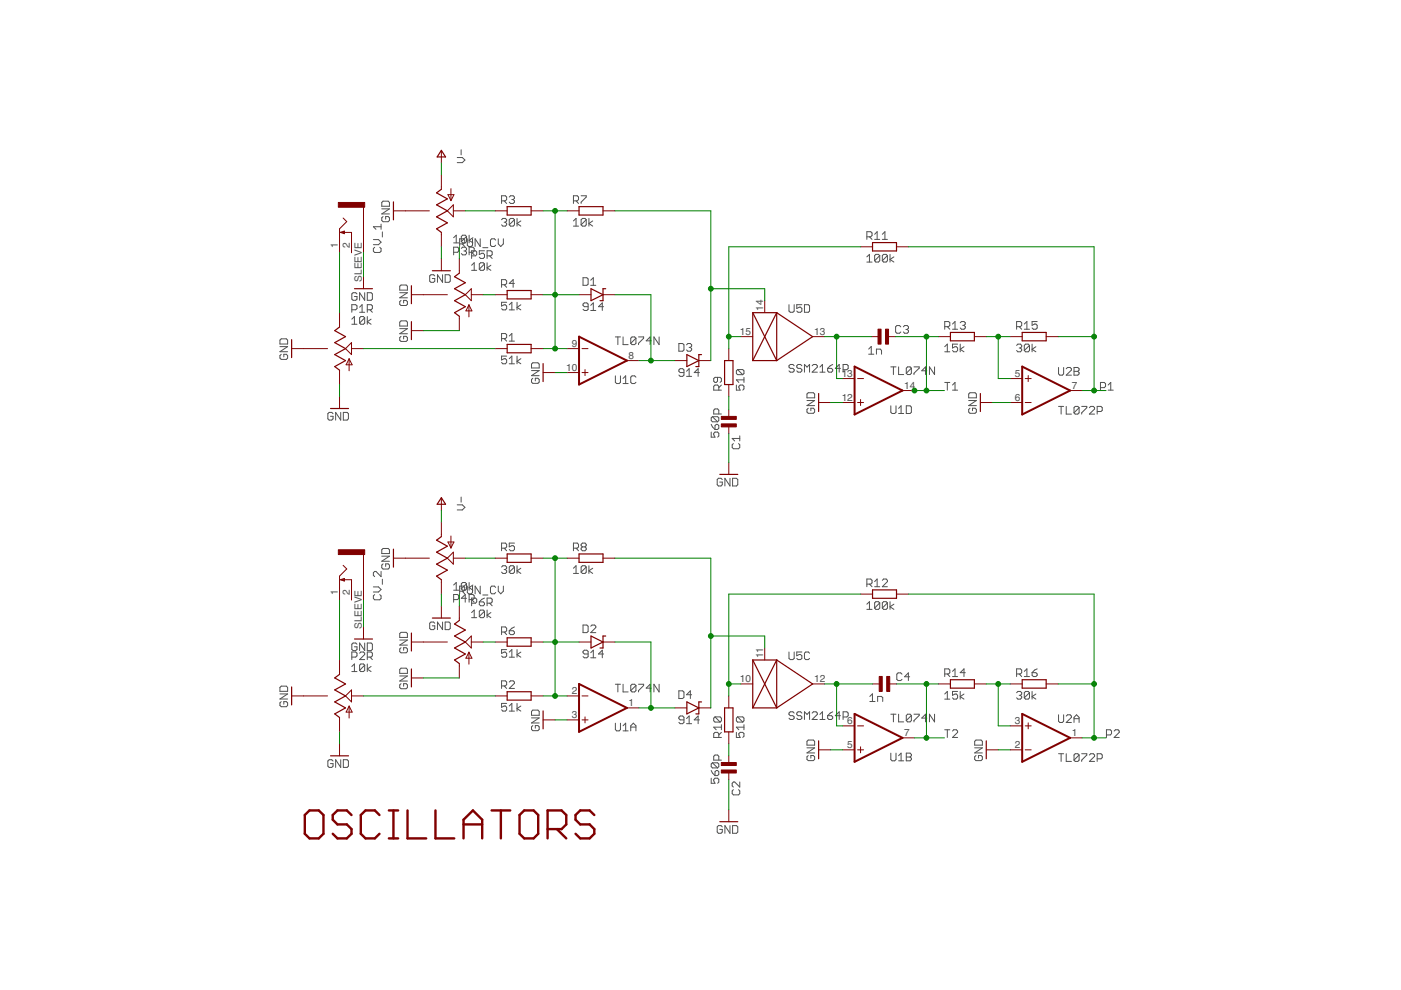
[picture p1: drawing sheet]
<svg xmlns="http://www.w3.org/2000/svg" width="297mm" height="210mm" viewBox="0 0 297 210" stroke-linecap="round" stroke-linejoin="round" font-family="sans-serif">
<defs><g id="words">
<g font-size="2.1" fill="#505050">
<text x="71.6" y="52.6" transform="rotate(-90 71.6 52.6)">1</text>
<text x="74.2" y="52.6" transform="rotate(-90 74.2 52.6)">2</text>
<text x="76.7" y="59.7" transform="rotate(-90 76.7 59.7)">SLEEVE</text>
<text x="161.8" y="65.9" transform="rotate(-90 161.8 65.9)">14</text>
<text x="156.9" y="71">15</text>
<text x="172.6" y="71">13</text>
<text x="121.2" y="73.6">9</text>
<text x="133.3" y="76.1">8</text>
<text x="120" y="78.6">10</text>
<text x="178.5" y="79.9">13</text>
<text x="191.7" y="82.4">14</text>
<text x="215.2" y="79.9">5</text>
<text x="227.2" y="82.4">7</text>
<text x="178.5" y="85">12</text>
<text x="215.2" y="85">6</text>
<text x="71.6" y="126.2" transform="rotate(-90 71.6 126.2)">1</text>
<text x="74.2" y="126.2" transform="rotate(-90 74.2 126.2)">2</text>
<text x="76.7" y="133.4" transform="rotate(-90 76.7 133.4)">SLEEVE</text>
<text x="161.8" y="139.6" transform="rotate(-90 161.8 139.6)">11</text>
<text x="121.2" y="147.2">2</text>
<text x="133.3" y="149.7">1</text>
<text x="156.9" y="144.7">10</text>
<text x="172.6" y="144.7">12</text>
<text x="121.2" y="152.3">3</text>
<text x="179.6" y="153.5">6</text>
<text x="215.2" y="153.5">3</text>
<text x="179.6" y="158.6">5</text>
<text x="191.7" y="156.1">7</text>
<text x="215.2" y="158.6">2</text>
<text x="227.2" y="156.1">1</text>
</g>
</g></defs>
<g fill="none" stroke="#505050" stroke-width=".21">
<path d="M96.9 33.4h1.1l.6 .5-.6 .6h-1.1M97.8 31.7v1.1M79.2 50.8h1l.6 .6-.6 .5h-1M79.4 52.4l-.2 .3v.6l.2 .2h1.1l.3-.2v-.6l-.3-.3M80.8 47.5v1.1M80.8 48.1h-1.6l.5 .5M80.9 44.3h1.7l-1.7 1.1h1.7M81.1 49.2v1M81.2 45.9l-.3 .3v.5l.3 .3h1.1l.3-.3v-.5l-.3-.3h-.5v.6M81.2 42.7h1.1l.3 .2v.8h-1.7v-.8zM92.2 58.5l-.3-.2h-.5l-.3 .2v1.1l.3 .3h.5l.3-.3v-.5h-.5M93.8 58.3v1.6l-1-1.6v1.6"/>
<path d="M94.4 58.3h.8l.3 .2v1.1l-.3 .3h-.8zM96.2 50.4l.5-.5v1.6M96.2 51.5h1.1M96.2 53.5h.8l.3-.3v-.5l-.3-.3h-.8v1.6M97.5 51.7h.8l.2-.3v-.5l-.2-.3h-.8v1.7M97.8 52.7l.3-.3h.5l.3 .3v.2l-.3 .3M98 51.7l.5 .6M98.4 53.2h.2M98.6 53.2l.3 .3v.3l-.3 .2h-.5l-.3-.2M98.9 50.1l-.3-.2h-.5l-.3 .2v1.1M98.9 50.1v1.1l-.3 .3h-.5l-.3-.3M98.9 50.1l-1.1 1.1"/>
<path d="M99.1 50.6v1.4l.3 .3h.5l.3-.3v-1.4M99.5 49.9v1.6M99.5 53.5h.8l.2-.3v-.5l-.2-.3h-.8v1.6M100 56.2l.5-.5v1.6M100 57.3h1.1M100 53.5l.5 .5M100 54.3h.8l.3-.3v-.6l-.3-.2h-.8v1.6M100.3 50.4l-.8 .5 .8 .6M101.8 50.6v1.7l-1.1-1.7v1.7M102.4 52.5h1M102.7 56v1.1l-.3 .2h-.5l-.3-.2M102.7 53.2h-1.1v.8l.8-.3 .3 .3v.5l-.3 .3h-.5l-.3-.3"/>
<path d="M102.7 56l-.3-.3h-.5l-.3 .3v1.1M102.7 56l-1.1 1.1M103.3 54.3h.8l.3-.3v-.6l-.3-.2h-.8v1.6M103.3 55.7v1.6M103.8 54.3l.6 .5M104.1 56.2l-.8 .6 .8 .5M105.1 50.9l-.3-.3h-.5l-.3 .3v1.1l.3 .3h.5l.3-.3M105.6 50.6v1.1l.6 .6 .5-.6v-1.1M106.3 42.6h.8l.3-.3v-.5l-.3-.3h-.8v1.6M106.3 46.6l.3-.3h.5l.3 .3v.2l-.3 .3M106.9 47.1h.2M106.9 42.6l.5 .5"/>
<path d="M107.1 47.1l.3 .3v.3l-.3 .2h-.5l-.3-.2M108 41.8l.2-.3h.6l.3 .3v.3l-.3 .2M108.5 42.3h.3M108.8 42.3l.3 .3v.3l-.3 .2h-.6l-.2-.2M109.1 46.6l-.3-.3h-.6l-.2 .3v1.1M109.1 46.6v1.1l-.3 .2h-.6l-.2-.2M109.1 46.6l-1.1 1.1M109.6 46.3v1.6M110.4 46.8l-.8 .6 .8 .5M121.6 46.8l.5-.5v1.6M121.6 47.9h1.1M121.6 42.6h.8l.3-.3v-.5l-.3-.3h-.8v1.6"/>
<path d="M122.1 42.6l.6 .5M123.2 41.5h1.1v.3l-1.1 1.1v.2M123.6 58.9h.8l.3 .2v1.1l-.3 .3h-.8zM124.3 46.6l-.3-.3h-.5l-.3 .3v1.1M124.3 46.6v1.1l-.3 .2h-.5l-.3-.2M124.3 46.6l-1.1 1.1M124.9 46.3v1.6M125.2 59.4l.6-.5v1.6M125.7 46.8l-.8 .6 .8 .5M183.8 54.5l.5-.6v1.7M183.8 55.6h1.1M183.8 50.2h.8l.3-.3v-.5l-.3-.3h-.8v1.7"/>
<path d="M184.3 50.2l.6 .6M185.4 49.7l.6-.6v1.7M185.4 50.8h1.1M186.5 54.2l-.3-.3h-.5l-.3 .3v1.1M186.5 54.2v1.1l-.3 .3h-.5l-.3-.3M186.5 54.2l-1.1 1.1M187.1 50.8h1.1M187.1 49.7l.5-.6v1.7M188.2 54.2v1.1l-.3 .3h-.6l-.2-.3M188.2 54.2l-.3-.3h-.6l-.2 .3v1.1M188.2 54.2l-1.1 1.1M188.7 53.9v1.7"/>
<path d="M189.5 54.5l-.8 .5 .8 .6M59.4 73.5h1.6l-1.6 1.1h1.6M59.6 75.1l-.2 .3v.5l.2 .3h1.1l.3-.3v-.5l-.3-.3h-.5v.6M59.6 71.8h1.1l.3 .3v.8h-1.6v-.8zM74.6 65.7h.8l.3-.3v-.5l-.3-.3h-.8v1.6M74.6 67.7l.5-.6v1.6M74.6 68.7h1.1M75.7 62.3l-.3-.2h-.5l-.3 .2v1.1l.3 .3h.5l.3-.3v-.5h-.6M76.2 66.2h1.1M76.2 65.1l.6-.5v1.6M77.3 62.1v1.6l-1.1-1.6v1.6M77.3 67.4l-.3-.3h-.5l-.3 .3v1.1"/>
<path d="M77.3 67.4v1.1l-.3 .2h-.5l-.3-.2M77.3 67.4l-1.1 1.1M77.9 65.7h.8l.3-.3v-.5l-.3-.3h-.8v1.6M77.9 62.1h.8l.3 .2v1.1l-.3 .3h-.8zM77.9 67.1v1.6M78.4 65.7l.6 .5M78.7 67.7l-.8 .5 .8 .5M84.8 60.7l.2-.3h1.1l.3 .3v.8h-1.6zM84.8 69.7h1.6l-1.6 1.1h1.6M84.8 62.1h1.6l-1.6 1h1.6M85 71.3l-.2 .3v.5l.2 .3h1.1l.3-.3v-.5l-.3-.3h-.5v.6M85 63.7l-.2 .3v.5l.2 .3h1.1l.3-.3v-.5l-.3-.3h-.5v.5"/>
<path d="M85 68h1.1l.3 .3v.8h-1.6v-.8zM106.3 60.4h.8l.3-.3v-.5l-.3-.3h-.8v1.6M106.3 71.8h.8l.3-.3v-.5l-.3-.3h-.8v1.6M106.9 60.4l.5 .5M106.9 71.8l.5 .5M107.4 64.1h-1.1v.8l.6-.3h.2l.3 .3v.5l-.3 .3h-.5l-.3-.3M107.4 75.5h-1.1v.8l.6-.2h.2l.3 .2v.6l-.3 .2h-.5l-.3-.2M108 64.6l.5-.5v1.6M108 71.2l.5-.5v1.6M108 76.1l.5-.6v1.6M108 65.7h1.1M108 77.1h1.1"/>
<path d="M108 72.3h1.1M109.1 60.1h-1.1l.8-.8v1.6M109.6 64.1v1.6M109.6 75.5v1.6M110.4 64.6l-.8 .6 .8 .5M110.4 76.1l-.8 .5 .8 .5M112.7 78.6h1.6l-1.6 1.1h1.6M113 76.9h1l.3 .3v.8h-1.6v-.8zM124.7 65h-.8l-.3-.3v-.2l.3-.3h.5l.3 .3v1.1l-.3 .2h-.5l-.3-.2M125.2 64.7l.6-.5v1.6M125.2 65.8h1.1M125.2 60.5h1.1"/>
<path d="M128 65h-1.1l.8-.8v1.6M130.5 71.4h1.1M130.5 79.7v1.3l.2 .3h.6l.3-.3v-1.3M131 71.4v1.7M132.1 71.4v1.7h1.1M134.8 71.7l-.2-.3h-.6l-.3 .3v1.1M134.8 80l-.2-.3h-.6l-.3 .3v1l.3 .3h.6l.2-.3M134.8 71.7v1.1l-.2 .3h-.6l-.3-.3M134.8 71.7l-1.1 1.1M135.4 71.4h1.1v.3l-1.1 1.1v.3M138.1 72.3h-1.1l.8-.9v1.7M139.7 71.4v1.7l-1.1-1.7v1.7"/>
<path d="M143.9 72.8h.8l.3 .3v1.1l-.3 .3h-.8zM145 79h-.8l-.3-.3v-.3l.3-.2h.5l.3 .2v1.1l-.3 .3h-.5l-.3-.3M145.6 78.7l.5-.5v1.6M145.6 79.8h1M145.6 73.1l.2-.3h.6l.2 .3v.3l-.2 .3M146.1 73.7h.3M146.4 73.7l.2 .2v.3l-.2 .3h-.6l-.2-.3M148.3 79h-1.1l.8-.8v1.6M156.4 78.4l-.3 .2v.6l.3 .2h1.1M156.4 78.4h1.1l.2 .2v.6l-.2 .2M156.4 78.4l1.1 1M167.3 64.6v1.4l.3 .2h.5l.3-.2v-1.4"/>
<path d="M168.4 77.6l-.3-.3h-.5l-.3 .3v.2l.3 .3h.5l.3 .3v.2l-.3 .3h-.5l-.3-.3M170 64.6h-1.1v.8l.6-.3h.2l.3 .3v.6l-.3 .2h-.5l-.3-.2M170 77.6l-.3-.3h-.5l-.3 .3v.2l.3 .3h.5l.3 .3v.2l-.3 .3h-.5l-.3-.3M170.6 64.6h.8l.2 .3v1.1l-.2 .2h-.8zM170.6 78.9v-1.6l.5 .5 .5-.5v1.6M172.2 77.6l.3-.3h.5l.3 .3v.2l-1.1 1.1h1.1M173.8 77.8l.6-.5v1.6M173.8 78.9h1.1M175.5 78.1h.8l.3 .3v.2l-.3 .3h-.6l-.2-.3zM176.6 77.3l-1.1 .8M178.2 78.1h-1.1l.8-.8v1.6M178.8 78.4h.8l.2-.3v-.5l-.2-.3h-.8v1.6"/>
<path d="M184.2 74l.5-.5v1.6M184.2 75.1h1.1M185.8 75.1v-1.1h.8l.3 .3v.8M188.9 77.8h1.1M189.4 77.8v1.6M190.5 77.8v1.6h1.1M191 69.3l-.3-.3h-.5l-.3 .3v1.1l.3 .3h.5l.3-.3M191.5 69.3l.3-.3h.5l.3 .3v.3l-.3 .2M192.1 69.8h.2M192.3 69.8l.3 .3v.3l-.3 .3h-.5l-.3-.3M193.2 78.1l-.2-.3h-.6l-.2 .3v1M193.2 78.1v1l-.2 .3h-.6l-.2-.3"/>
<path d="M193.2 78.1l-1 1M193.8 77.8h1.1v.3l-1.1 1v.3M196.5 78.6h-1.1l.8-.8v1.6M198.1 77.8v1.6l-1-1.6v1.6M200.3 73.5l.6-.5v1.6M200.3 74.6h1.1M200.3 69.3h.8l.3-.3v-.6l-.3-.2h-.8v1.6M200.9 69.3l.5 .5M202 68.7l.5-.5v1.6M202 69.8h1M203 73h-1v.8l.5-.3h.3l.2 .3v.5l-.2 .3h-.6l-.2-.3M203.6 73v1.6"/>
<path d="M203.6 68.4l.3-.2h.5l.3 .2v.3l-.3 .3M204.1 69h.3M204.4 73.5l-.8 .6 .8 .5M204.4 69l.3 .3v.2l-.3 .3h-.5l-.3-.3M215.5 69.3h.8l.3-.3v-.6l-.3-.2h-.8v1.6M215.5 73.2l.3-.2h.5l.3 .2v.3l-.3 .3M216.1 73.8h.2M216.1 69.3l.5 .5M216.3 73.8l.3 .3v.2l-.3 .3h-.5l-.3-.3M217.2 68.7l.5-.5v1.6M217.2 69.8h1.1M218.3 73.2l-.3-.2h-.6l-.2 .2v1.1"/>
<path d="M218.3 73.2v1.1l-.3 .3h-.6l-.2-.3M218.3 73.2l-1.1 1.1M218.8 73v1.6M219.6 73.5l-.8 .6 .8 .5M219.9 68.2h-1.1v.8l.6-.3h.2l.3 .3v.5l-.3 .3h-.5l-.3-.3M224.4 77.9v1.4l.3 .2h.5l.3-.2v-1.4M226.1 78.2l.2-.3h.6l.3 .3v.3l-1.1 1h1.1M227.7 77.9h.8l.3 .3v.3l-.3 .2 .3 .3v.3l-.3 .2h-.8zM227.7 78.7h.8M70.6 87.7l-.3-.3h-.5l-.3 .3v1.1l.3 .3h.5l.3-.3v-.5h-.5M72.2 87.4v1.7l-1-1.7v1.7M72.8 87.4h.8l.3 .3v1.1l-.3 .3h-.8z"/>
<path d="M113 80.2l-.3 .3v.5l.3 .3h1l.3-.3v-.5l-.3-.3h-.5v.6M132.1 80.2l.6-.5v1.6M132.1 81.3h1.1M150.8 91.6v1.1h.8l-.3-.8 .3-.3h.5l.3 .3v.5l-.3 .3M150.8 90l.2 .5 .6 .6M151 88.3l-.2 .3v.6l.2 .2h1.1M151 88.3h1.1l.3 .3v.6l-.3 .2M151 88.3l1.1 1.1M151.9 90h.2l.3 .3v.5l-.3 .3h-.5v-.8zM152.1 80v.8l-.3 .3h-.2l-.3-.3v-.5l.3-.3h1.1l.3 .3v.5l-.3 .3M152.4 82.7v-.8l-.3-.3h-.5l-.3 .3v.8h1.7M152.4 87.8v-.8l-.3-.3h-.5l-.3 .3v.8h1.7"/>
<path d="M153 81.6l-.6 .6M155.5 94l-.3 .3v.6l.3 .2h1.1l.2-.2v-.6l-.2-.3M156.1 81.6v1.1h.8l-.2-.5v-.3l.2-.3h.6l.2 .3v.5l-.2 .3M156.8 92.4v1.1M156.8 93h-1.6l.6 .5M157.7 80v1.1M157.7 80.5h-1.6l.6 .6M171.1 83.5l.3-.2h1l.3 .2v.8h-1.6zM171.1 84.9h1.6l-1.6 1.1h1.6M171.4 86.6l-.3 .2v.6l.3 .2h1l.3-.2v-.6l-.3-.2h-.5v.5M188.9 86v1.4l.2 .3h.6l.3-.3v-1.4M190.5 86.6l.6-.6v1.7"/>
<path d="M190.5 87.7h1.1M192.2 86h.8l.2 .3v1.1l-.2 .3h-.8zM200.3 81.1h1.1M200.9 81.1v1.6M202 82.7h1M202 81.6l.5-.5v1.6M205.4 84.9h1.6l-1.6 1.1h1.6M205.4 83.5l.3-.2h1l.3 .2v.8h-1.6zM205.7 86.6l-.3 .2v.6l.3 .2h1l.3-.2v-.6l-.3-.2h-.5v.5M224.4 86.2h1.1M225 86.2v1.6M226.1 86.2v1.6h1.1"/>
<path d="M228.8 86.4l-.3-.2h-.5l-.3 .2v1.1M228.8 86.4v1.1l-.3 .3h-.5l-.3-.3M228.8 86.4l-1.1 1.1M229.3 86.2h1.1v.2l-1.1 1.1v.3M231 86.4l.2-.2h.6l.3 .2v.3l-1.1 1.1h1.1M232.6 87.2h.8l.3-.2v-.6l-.3-.2h-.8v1.6M233.3 82.2h.8l.3-.3v-.5l-.3-.3h-.8v1.6M234.9 82.7h1.1M234.9 81.6l.6-.5v1.6M80.9 117.9h1.7l-1.7 1.1h1.7M81.2 116.3h1.1l.3 .3v.8h-1.7v-.8zM81.2 119.5l-.3 .3v.6l.3 .2h1.1l.3-.2v-.6l-.3-.3h-.5v.6"/>
<path d="M96.9 107h1.1l.6 .6-.6 .5h-1.1M97.8 105.4v1.1M106.3 116.2h.8l.3-.2v-.6l-.3-.3h-.8v1.7M106.9 116.2l.5 .6M109.1 115.1h-1.1v.9l.5-.3h.3l.3 .3v.5l-.3 .3h-.6l-.2-.3M109.6 120v1.6M121.6 116.2h.8l.3-.2v-.6l-.3-.3h-.8v1.7M122.1 116.2l.6 .6M123.5 116l-.3-.3v-.3l.3-.3h.5l.3 .3v.3l-.3 .3M123.5 116l-.3 .2v.3l.3 .3h.5l.3-.3v-.3l-.3-.2M123.5 116h.5M124.9 120v1.6"/>
<path d="M153.1 101.7l-.2-.3h-.6l-.2 .3v1.1l.2 .2h.6l.2-.2v-.6h-.5M154.8 101.4v1.6l-1.1-1.6v1.6M155.3 101.4h.8l.3 .3v1.1l-.3 .2h-.8zM74.6 139.3h.8l.3-.3v-.5l-.3-.3h-.8v1.6M75.7 136.6l-.3-.3h-.5l-.3 .3v1.1l.3 .2h.5l.3-.2v-.6h-.6M76.2 138.5l.3-.3h.5l.3 .3v.3l-1.1 1h1.1M77.3 136.3v1.6l-1.1-1.6v1.6M77.9 139.3h.8l.3-.3v-.5l-.3-.3h-.8v1.6M77.9 136.3h.8l.3 .3v1.1l-.3 .2h-.8zM78.4 139.3l.6 .5M79.2 124.4h1l.6 .6-.6 .5h-1M79.4 126.1l-.2 .2v.6l.2 .3h1.1l.3-.3v-.6l-.3-.2"/>
<path d="M80.8 121.2v1.1l-1.1-1.1h-.3l-.2 .2v.6l.2 .3M81.1 122.8v1.1M84.8 134.3l.2-.2h1.1l.3 .2v.8h-1.6zM84.8 135.7h1.6l-1.6 1.1h1.6M85 137.3l-.2 .3v.6l.2 .2h1.1l.3-.2v-.6l-.3-.3h-.5v.6M92.2 132.1l-.3-.2h-.5l-.3 .2v1.1l.3 .3h.5l.3-.3v-.5h-.5M93.8 131.9v1.6l-1-1.6v1.6M94.4 131.9h.8l.3 .2v1.1l-.3 .3h-.8zM96.2 124l.5-.5v1.6M96.2 125.1h1.1M96.2 127.1h.8l.3-.2v-.6l-.3-.3h-.8v1.7M97.5 125.3h.8l.2-.2v-.6l-.2-.2h-.8v1.6"/>
<path d="M98 125.3l.5 .6M98.9 123.8l-.3-.3h-.5l-.3 .3v1.1M98.9 123.8v1.1l-.3 .2h-.5l-.3-.2M98.9 123.8l-1.1 1.1M98.9 126.9h-1.1l.8-.9v1.7M99.1 124.3v1.3l.3 .3h.5l.3-.3v-1.3M99.5 123.5v1.6M99.5 127.1h.8l.2-.2v-.6l-.2-.3h-.8v1.7M100 129.9l.5-.6v1.7M100 131h1.1M100 127.1l.5 .6M100 127.9h.8l.3-.3v-.5l-.3-.3h-.8v1.6"/>
<path d="M100.3 124l-.8 .6 .8 .5M101.6 127.6h.8l.3 .3v.3l-.3 .2h-.5l-.3-.2zM101.8 124.3v1.6l-1.1-1.6v1.6M102.4 126.2h1M102.7 129.6v1.1l-.3 .3h-.5l-.3-.3M102.7 129.6l-.3-.3h-.5l-.3 .3v1.1M102.7 129.6l-1.1 1.1M102.7 126.8l-.5 .3-.6 .5M103.3 127.9h.8l.3-.3v-.5l-.3-.3h-.8v1.6M103.3 129.3v1.7M103.8 127.9l.6 .5M104.1 129.9l-.8 .5 .8 .6"/>
<path d="M105.1 124.5l-.3-.2h-.5l-.3 .2v1.1l.3 .3h.5l.3-.3M105.6 124.3v1l.6 .6 .5-.6v-1M106.3 120.2l.3-.2h.5l.3 .2v.3l-.3 .3M106.3 134h.8l.3-.3v-.5l-.3-.3h-.8v1.7M106.9 120.8h.2M106.9 134l.5 .6M107.1 120.8l.3 .2v.3l-.3 .3h-.5l-.3-.3M107.4 137.7h-1.1v.8l.6-.2h.2l.3 .2v.6l-.3 .2h-.5l-.3-.2M108 133.7h.8l.3 .3v.3l-.3 .3h-.6l-.2-.3zM108 139.3h1.1M108 138.3l.5-.6v1.6M109.1 120.2l-.3-.2h-.6l-.2 .2v1.1"/>
<path d="M109.1 120.2v1.1l-.3 .3h-.6l-.2-.3M109.1 120.2l-1.1 1.1M109.1 132.9l-1.1 .8M109.6 137.7v1.6M110.4 120.5l-.8 .5 .8 .6M110.4 138.3l-.8 .5 .8 .5M121.6 121.6h1.1M121.6 120.5l.5-.5v1.6M123.6 132.5h.8l.3 .3v1.1l-.3 .2h-.8zM124.3 120.2l-.3-.2h-.5l-.3 .2v1.1M124.3 120.2v1.1l-.3 .3h-.5l-.3-.3M124.3 120.2l-1.1 1.1"/>
<path d="M124.7 138.7h-.8l-.3-.3v-.3l.3-.2h.5l.3 .2v1.1l-.3 .3h-.5l-.3-.3M125.2 139.5h1.1M125.2 138.4l.6-.5v1.6M125.2 132.8l.3-.3h.6l.2 .3v.3l-1.1 1h1.1M125.7 120.5l-.8 .5 .8 .6M128 138.7h-1.1l.8-.8v1.6M167.3 138.2v1.4l.3 .2h.5l.3-.2v-1.4M170 138.2h-1.1v.8l.8-.2 .3 .2v.6l-.3 .2h-.5l-.3-.2M171.6 138.5l-.2-.3h-.6l-.2 .3v1.1l.2 .2h.6l.2-.2M183.8 128.1l.5-.5v1.6M183.8 129.2h1.1M183.8 123.8h.8l.3-.2v-.6l-.3-.2h-.8v1.6"/>
<path d="M184.3 123.8l.6 .6M185.4 123.3l.6-.5v1.6M185.4 124.4h1.1M186.5 127.8v1.1l-.3 .3h-.5l-.3-.3M186.5 127.8l-.3-.2h-.5l-.3 .2v1.1M186.5 127.8l-1.1 1.1M187.1 123l.2-.2h.6l.3 .2v.3l-1.1 1.1h1.1M188.2 127.8v1.1l-.3 .3h-.6l-.2-.3M188.2 127.8l-.3-.2h-.6l-.2 .2v1.1M188.2 127.8l-1.1 1.1M188.7 127.6v1.6M189.5 128.1l-.8 .6 .8 .5"/>
<path d="M59.4 147.1h1.6l-1.6 1.1h1.6M59.6 145.5h1.1l.3 .3v.8h-1.6v-.8zM59.6 148.8l-.2 .2v.6l.2 .2h1.1l.3-.2v-.6l-.3-.2h-.5v.5M74.6 141.3l.5-.5v1.6M74.6 142.4h1.1M77.3 141l-.3-.2h-.5l-.3 .2v1.1M77.3 141v1.1l-.3 .3h-.5l-.3-.3M77.3 141l-1.1 1.1M77.9 140.8v1.6M78.7 141.3l-.8 .6 .8 .5M84.8 143.3h1.6l-1.6 1.1h1.6M85 144.9l-.2 .3v.6l.2 .2h1.1l.3-.2v-.6l-.3-.3h-.5v.6"/>
<path d="M85 141.7h1.1l.3 .2v.9h-1.6v-.9zM106.3 145.4h.8l.3-.2v-.6l-.3-.2h-.8v1.6M106.9 145.4l.5 .6M107.4 149.1h-1.1v.9l.6-.3h.2l.3 .3v.5l-.3 .3h-.5l-.3-.3M108 144.6l.2-.2h.6l.3 .2v.3l-1.1 1.1h1.1M108 149.7l.5-.6v1.7M108 150.8h1.1M109.6 149.1v1.7M110.4 149.7l-.8 .5 .8 .6M112.7 152.2h1.6l-1.6 1.1h1.6M113 153.8l-.3 .3v.5l.3 .3h1l.3-.3v-.5l-.3-.3h-.5v.6M113 150.6h1l.3 .2v.9h-1.6v-.9z"/>
<path d="M130.5 145.1h1.1M130.5 153.3v1.4l.2 .3h.6l.3-.3v-1.4M131 145.1v1.6M132.1 145.1v1.6h1.1M132.1 155h1.1M132.1 153.9l.6-.6v1.7M133.7 155v-1.1l.6-.6 .5 .6v1.1M133.7 154.2h1.1M134.8 145.4v1l-.2 .3h-.6l-.3-.3M134.8 145.4l-.2-.3h-.6l-.3 .3v1M134.8 145.4l-1.1 1M135.4 145.1h1.1v.3l-1.1 1v.3"/>
<path d="M138.1 145.9h-1.1l.8-.8v1.6M139.7 145.1v1.6l-1.1-1.6v1.6M143.9 146.5h.8l.3 .2v1.1l-.3 .3h-.8zM145 152.6h-.8l-.3-.2v-.3l.3-.3h.5l.3 .3v1.1l-.3 .2h-.5l-.3-.2M145.6 153.4h1M145.6 152.4l.5-.6v1.6M146.6 147.3h-1l.8-.8v1.6M148.3 152.6h-1.1l.8-.8v1.6M151.6 152h1.1l.3 .3v.5l-.3 .3M151.6 152l-.3 .3v.5l.3 .3h1.1M151.6 152l1.1 1.1M152.4 156.4v-.8l-.3-.3h-.5l-.3 .3v.8h1.7"/>
<path d="M153 154.2h-1.7l.5 .5M153 155.3l-.6 .5M153 153.6v1.1M156.1 155.3v1.1h.8l-.2-.6v-.2l.2-.3h.6l.2 .3v.5l-.2 .3M156.4 152h1.1l.2 .3v.5l-.2 .3M156.4 152l-.3 .3v.5l.3 .3h1.1M156.4 152l1.1 1.1M157.7 153.6v1.1M157.7 154.2h-1.6l.6 .5M168.4 151.2l-.3-.3h-.5l-.3 .3v.3l.3 .2h.5l.3 .3v.3l-.3 .2h-.5l-.3-.2M170 151.2l-.3-.3h-.5l-.3 .3v.3l.3 .2h.5l.3 .3v.3l-.3 .2h-.5l-.3-.2M170.6 152.5v-1.6l.5 .6 .5-.6v1.6"/>
<path d="M171.1 158.6h1.6l-1.6 1h1.6M171.4 156.9h1l.3 .3v.8h-1.6v-.8zM172.2 151.2l.3-.3h.5l.3 .3v.3l-1.1 1h1.1M173.8 152.5h1.1M173.8 151.5l.6-.6v1.6M175.5 151.7h.8l.3 .3v.3l-.3 .2h-.6l-.2-.2zM176.6 150.9l-1.1 .8M178.2 151.7h-1.1l.8-.8v1.6M178.8 152h.8l.2-.3v-.5l-.2-.3h-.8v1.6M184.4 147.7l.6-.6v1.6M184.4 148.7h1.1M186.1 148.7v-1h.8l.3 .2v.8"/>
<path d="M188.9 151.4h1.1M188.9 159.7v1.3l.2 .3h.6l.3-.3v-1.3M189.4 151.4v1.7M190.5 151.4v1.7h1.1M191.2 142.9l-.2-.2h-.6l-.3 .2v1.1l.3 .3h.6l.2-.3M192.2 159.7h.8l.2 .3v.2l-.2 .3 .2 .3v.2l-.2 .3h-.8zM192.9 143.5h-1.1l.8-.8v1.6M193.2 151.7v1.1l-.2 .3h-.6l-.2-.3M193.2 151.7l-.2-.3h-.6l-.2 .3v1.1M193.2 151.7l-1 1.1M193.8 151.4h1.1v.3l-1.1 1.1v.3M196.5 152.3h-1.1l.8-.9v1.7"/>
<path d="M198.1 151.4v1.7l-1-1.7v1.7M200.3 147.2l.6-.6v1.6M200.3 148.2h1.1M200.3 142.9h.8l.3-.3v-.5l-.3-.3h-.8v1.6M200.3 154.7h1.1M200.9 154.7v1.7M200.9 142.9l.5 .5M202 155l.2-.3h.6l.2 .3v.3l-1 1.1h1M202 142.3l.5-.5v1.6M202 143.4h1M203 146.6h-1v.8l.5-.2h.3l.2 .2v.6l-.2 .2h-.6l-.2-.2M203.6 146.6v1.6"/>
<path d="M204.4 147.2l-.8 .5 .8 .5M204.7 142.6h-1.1l.8-.8v1.6M206.7 158.6h1.6l-1.6 1h1.6M206.7 157.2l.2-.3h1.1l.3 .3v.8h-1.6zM215.5 146.9l.3-.3h.5l.3 .3v.3l-.3 .2M215.5 142.9h.8l.3-.3v-.5l-.3-.3h-.8v1.6M216.1 147.4h.2M216.1 142.9l.5 .5M216.3 147.4l.3 .3v.3l-.3 .2h-.5l-.3-.2M217.2 143.4h1.1M217.2 142.3l.5-.5v1.6M218.3 146.9v1.1l-.3 .2h-.6l-.2-.2"/>
<path d="M218.3 146.9l-.3-.3h-.6l-.2 .3v1.1M218.3 146.9l-1.1 1.1M218.8 142.6h.8l.3 .3v.3l-.3 .2h-.5l-.3-.2zM218.8 146.6v1.6M219.6 147.2l-.8 .5 .8 .5M219.9 141.8l-.5 .3-.6 .5M224.4 159.8h1.1M224.4 151.6v1.3l.3 .3h.5l.3-.3v-1.3M225 159.8v1.6M226.1 159.8v1.6h1.1M226.1 151.8l.2-.2h.6l.3 .2v.3l-1.1 1.1h1.1M227.7 153.2v-1.1l.5-.5 .6 .5v1.1"/>
<path d="M227.7 152.4h1.1M229.3 159.8h1.1v.3l-1.1 1.1v.2M234.6 155.8h.8l.3-.2v-.6l-.3-.3h-.8v1.7M236.2 155l.3-.3h.5l.3 .3v.3l-1.1 1.1h1.1M70.6 161.4l-.3-.3h-.5l-.3 .3v1l.3 .3h.5l.3-.3v-.5h-.5M72.2 161.1v1.6l-1-1.6v1.6M72.8 161.1h.8l.3 .3v1l-.3 .3h-.8zM150.8 165v1.1h.8l-.3-.8 .3-.3h.5l.3 .3v.5l-.3 .3M150.8 163.4l.2 .5 .6 .5M151 161.7l-.2 .3v.5l.2 .3h1.1M151 161.7h1.1l.3 .3v.5l-.3 .3M151 161.7l1.1 1.1"/>
<path d="M151.6 163.6l.3-.2h.2l.3 .2v.6l-.3 .2h-.5zM152.4 161.2v-.8l-.3-.3h-.5l-.3 .3v.8h1.7M153.1 175.3l-.2-.3h-.6l-.2 .3v1.1l.2 .3h.6l.2-.3v-.5h-.5M154.8 175v1.7l-1.1-1.7v1.7M155.3 175h.8l.3 .3v1.1l-.3 .3h-.8zM155.5 167.4l-.3 .3v.6l.3 .2h1.1l.2-.2v-.6l-.2-.3M156.8 165.8v1.1l-1-1.1h-.3l-.3 .3v.5l.3 .3M171.4 160.2l-.3 .3v.5l.3 .3h1l.3-.3v-.5l-.3-.3h-.5v.5M190.5 161.3h1.1M190.5 160.2l.6-.5v1.6M192.2 160.5h.8M206.9 160.2l-.2 .3v.5l.2 .3h1.1l.3-.3v-.5l-.3-.3h-.5v.5"/>
<path d="M228.8 160.1l-.3-.3h-.5l-.3 .3v1.1M228.8 160.1v1.1l-.3 .2h-.5l-.3-.2M228.8 160.1l-1.1 1.1M231 160.1l.2-.3h.6l.3 .3v.3l-1.1 1h1.1M232.6 160.9h.8l.3-.3v-.5l-.3-.3h-.8v1.6"/>
</g>
<g fill="none" stroke="#800000" stroke-width=".51">
<path d="M64.6 172.8l1-1h2l1 1v4l-1 1h-2l-1-1zM74.5 172.8l-1-1h-2l-1 1v1l1 1h2l1 1v1l-1 1h-2l-1-1M80.5 172.8l-1-1h-2l-1 1v4l1 1h2l1-1M82.4 171.8h2M82.4 177.8h2M83.4 171.8v6M86.4 171.8v6h4M92.3 171.8v6h4M98.3 174.8h3.9M98.3 177.8v-4l2-2 1.9 2v4M104.2 171.8h4M106.2 171.8v6"/>
<path d="M110.2 172.8l.9-1h2l1 1v4l-1 1h-2l-.9-1zM116.1 175.8h3l1-1v-2l-1-1h-3v6M118.1 175.8l2 2M126 172.8l-1-1h-2l-1 1v1l1 1h2l1 1v1l-1 1h-2l-1-1"/>
</g>
<g fill="none" stroke="#800000" stroke-width=".25">
<path d="M93.6 31.9l.9 1.4h-1.8zM72.2 49.3l.8-.3v.5zM83.4 42.8v3.8M91.7 57.4h3.8M93.6 40.1l-1 .8 2.2 1.3-2.2 1.2 2.2 1.3-2.2 1.3 2.2 1.2-2.2 1.3 1 .8M97.4 57.9l-1 .8 2.3 1.2-2.3 1.3 2.3 1.3-2.3 1.3 2.3 1.2-2.3 1.3 1 .8M107.5 43.8h5.1v1.8h-5.1zM122.8 43.8h5v1.8h-5zM185 51.4h5.1v1.8h-5.1zM61.8 72v3.8M72 69.3l-1 .8 2.3 1.3-2.3 1.2 2.3 1.3-2.3 1.3 2.3 1.3-2.3 1.2 1 .8M75.2 61.2h3.8"/>
<path d="M87.2 60.6v3.8M87.2 68.2v3.8M107.5 61.6h5.1v1.8h-5.1zM107.5 73h5.1v1.8h-5.1zM115.1 77.1v3.8M125.3 61.2l2.5 1.3-2.5 1.3zM128.4 61.2h-.6v2.6h-.6M145.6 75.2l2.6 1.3-2.6 1.2zM148.7 75.2h-.5v2.5h-.7M153.6 76.5h1.8v5h-1.8zM159.6 66.3v10.2M159.6 76.5h5.1"/>
<path d="M159.6 66.3h5.1M159.6 66.3l5.1 10.2M164.7 66.3v10.2M164.7 66.3l-5.1 10.2M164.7 66.3l7.6 5.1-7.6 5.1M201.5 70.5h5.1v1.8h-5.1zM216.7 70.5h5.1v1.8h-5.1zM70.1 86.6h3.8M173.6 83.4v3.8M207.9 83.4v3.8M83.4 116.4v3.8M93.6 105.5l.9 1.4h-1.8z"/>
<path d="M93.6 113.8l-1 .7 2.2 1.3-2.2 1.3 2.2 1.2-2.2 1.3 2.2 1.3-2.2 1.3 1 .7M107.5 117.5h5.1v1.7h-5.1zM122.8 117.5h5v1.7h-5zM152.6 100.6h3.8M72.2 122.9l.8-.2v.5zM75.2 135.5h3.8M87.2 134.2v3.8M91.7 131h3.8M97.4 131.6l-1 .7 2.3 1.3-2.3 1.3 2.3 1.2-2.3 1.3 2.3 1.3-2.3 1.2 1 .8M107.5 135.2h5.1v1.8h-5.1zM125.3 134.9l2.5 1.2-2.5 1.3zM128.4 134.9h-.6v2.5h-.6"/>
<path d="M159.6 139.9v10.2M159.6 139.9h5.1M159.6 139.9l5.1 10.2M164.7 139.9v10.2M164.7 139.9l-5.1 10.2M164.7 139.9l7.6 5.1-7.6 5.1M185 125.1h5.1v1.8h-5.1zM61.8 145.6v3.9M72 143l-1 .7 2.3 1.3-2.3 1.3 2.3 1.3-2.3 1.2 2.3 1.3-2.3 1.3 1 .7M87.2 141.8v3.8M107.5 146.7h5.1v1.7h-5.1zM115.1 150.7v3.8"/>
<path d="M145.6 148.8l2.6 1.3-2.6 1.3zM148.7 148.8h-.5v2.6h-.7M153.6 150.1h1.8v5.1h-1.8zM159.6 150.1h5.1M173.6 157.1v3.8M201.5 144.1h5.1v1.8h-5.1zM209.1 157.1v3.8M216.7 144.1h5.1v1.8h-5.1zM70.1 160.3h3.8M152.6 174.2h3.8"/>
</g>
<g fill="none" stroke="#800000" stroke-width=".21">
<path d="M93.6 32v2.5M93.6 37.1v3M72.2 49.3h2.3v4.3M72.7 46.2l.8 .8-1.5 1.5v5.1M77.1 43.9v9.7M77.1 58.7v2.5M83.4 44.7h7.6M93.6 49.3v3M93.6 54.9v2.5M95 41.3h1.2l-.6 1.2zM95.6 40v2.5M96.1 44.7h2.6"/>
<path d="M96.1 43.4v2.6l-1.3-1.3zM97.4 54.9v3M105 44.7h2.5M112.6 44.7h2.5M120.2 44.7h2.6M127.8 44.7h2.6M182.5 52.3h2.5M190.1 52.3h2.5M61.8 73.9h7.6M72 66.3v3M72 78.5v3M74 76.1v2.5"/>
<path d="M74 76.1l.7 1.2h-1.3zM74.5 73.9h2.6M74.5 72.6v2.6l-1.2-1.3zM87.2 62.5h7.6M87.2 70.1h2.6M97.4 67.1v3M98.7 62.5l1.2-1.3v2.6zM99.4 64.6v2.6M99.4 64.6l.7 1.3h-1.3zM99.9 62.5h2.5M105 62.5h2.5M105 73.9h2.5"/>
<path d="M112.6 62.5h2.5M112.6 73.9h2.5M115.1 79h2.6M120.2 73.9h2.6M120.2 79h2.6M122.8 62.5h2.5M123.4 73.9h1.3M123.4 79h1.3M124 78.4v1.2M127.8 62.5h2.6M132.9 76.5h2.6M143.1 76.5h2.5"/>
<path d="M148.2 76.5h2.5M154.5 73.9v2.6M157.1 71.4h2.5M162.1 63.8v2.5M172.3 71.4h2.5M184.7 71.4h1.9M187.9 71.4h1.9M199 71.4h2.5M206.6 71.4h2.5M214.2 71.4h2.5M218 79.6v1.3M221.8 71.4h2.5"/>
<path d="M72 84.1v2.5M154.5 81.5v2.6M154.5 86.9v1.9M154.5 90v1.9M154.5 98v2.6M173.6 85.3h2.5M178.6 85.3h2.6M178.6 80.3h2.6M181.8 85.3h1.3M181.8 80.3h1.3M182.5 84.7v1.3M191.3 82.8h2.6"/>
<path d="M207.9 85.3h2.5M214.2 85.3h2.5M214.2 80.3h2.5M217.4 85.3h1.2M217.4 80.3h1.2M226.9 82.8h2.5M72.7 119.9l.8 .7-1.5 1.6v5M77.1 117.6v9.6M83.4 118.3h7.6M93.6 105.6v2.6M93.6 110.7v3.1M95 114.9h1.2l-.6 1.3z"/>
<path d="M95.6 113.6v2.6M96.1 118.3h2.6M96.1 117.1v2.5l-1.3-1.3zM105 118.3h2.5M112.6 118.3h2.5M120.2 118.3h2.6M127.8 118.3h2.6M72 139.9v3.1M72.2 122.9h2.3v4.3M77.1 132.9v2.6M87.2 136.1h7.6M93.6 122.9v3.1"/>
<path d="M93.6 128.5v2.5M97.4 128.5v3.1M99.4 138.3v2.5M99.4 138.3l.7 1.3h-1.3zM99.9 136.1h2.5M99.9 134.9v2.5l-1.2-1.3zM105 136.1h2.5M112.6 136.1h2.5M122.8 136.1h2.5M127.8 136.1h2.6M162.1 137.4v2.5M182.5 126h2.5"/>
<path d="M190.1 126h2.5M61.8 147.6h7.6M72 152.1v3.1M72 157.7v2.6M74 149.7v2.6M74 149.7l.7 1.3h-1.3zM74.5 147.6h2.6M74.5 146.3v2.5l-1.2-1.2zM87.2 143.7h2.6M97.4 140.7v3M105 147.6h2.5M112.6 147.6h2.5"/>
<path d="M115.1 152.6h2.6M120.2 147.6h2.6M120.2 152.6h2.6M123.4 147.6h1.3M123.4 152.6h1.3M124 152v1.3M132.9 150.1h2.6M143.1 150.1h2.5M148.2 150.1h2.5M154.5 147.6v2.5M154.5 155.2v2.5M157.1 145h2.5"/>
<path d="M172.3 145h2.5M173.6 159h2.5M178.6 159h2.6M178.6 153.9h2.6M181.8 159h1.3M181.8 153.9h1.3M182.5 158.3v1.3M185 145h1.9M188.2 145h1.9M191.3 156.4h2.6M199 145h2.5M206.6 145h2.5"/>
<path d="M209.1 159h2.5M214.2 145h2.5M214.2 159h2.5M214.2 153.9h2.5M217.4 159h1.2M217.4 153.9h1.2M218 153.3v1.2M221.8 145h2.5M226.9 156.4h2.5M154.5 160.3v1.9M154.5 163.4v1.9M154.5 171.7v2.5"/>
</g>
<g fill="#800000" stroke="#800000" stroke-width=".21">
<path d="M152.9 161.7h3.2v.6h-3.2z"/>
<path d="M152.9 163.3h3.2v.6h-3.2z"/>
<path d="M186.4 143.4h.6v3.2h-.6z"/>
<path d="M188 143.4h.6v3.2h-.6z"/>
<path d="M152.9 88.3h3.2v.6h-3.2z"/>
<path d="M152.9 89.9h3.2v.6h-3.2z"/>
<path d="M186.2 69.8h.6v3.2h-.6z"/>
<path d="M187.7 69.8h.7v3.2h-.7z"/>
<path d="M71.7 42.9h5.6v1h-5.6z"/>
<path d="M71.7 116.6h5.6v1h-5.6z"/>
</g>
<path d="M122.8 71.4l10.1 5.1-10.1 5zM181.2 77.7l10.1 5.1-10.1 5.1zM216.7 77.7l10.2 5.1-10.2 5.1zM122.8 145l10.1 5.1-10.1 5.1zM181.2 151.4l10.1 5-10.1 5.1zM216.7 151.4l10.2 5-10.2 5.1z" fill="none" stroke="#800000" stroke-width=".42"/>
<g fill="none" stroke="#008000" stroke-width=".21">
<path d="M93.6 34.5v2.6M72 53.6v12.7M77.1 53.6v5.1M93.6 52.3v2.6M97.4 52.3v2.6M98.7 44.7h6.3M115.1 44.7h5.1M117.7 44.7v29.2M130.4 44.7h20.3v31.8M182.5 52.3h-28v21.6M192.6 52.3h39.4v30.5M77.1 73.9h27.9"/>
<path d="M89.8 70.1h7.6M102.4 62.5h2.6M115.1 62.5h7.7M115.1 73.9h5.1M117.7 79h2.5M130.4 62.5h7.6v14M135.5 76.5h7.6M150.7 61.2h11.4v2.6M154.5 71.4h2.6M174.8 71.4h9.9M177.4 71.4v8.9h1.2M189.8 71.4h9.2"/>
<path d="M196.4 71.4v11.4M209.1 71.4h5.1M211.6 71.4v8.9h2.6M224.3 71.4h7.7M72 81.5v2.6M154.5 84.1v2.8M154.5 91.9v6.1M176.1 85.3h2.5M193.6 82.8h6.6M210.4 85.3h3.8M229.4 82.8h5.1M93.6 108.2v2.5"/>
<path d="M98.7 118.3h6.3M115.1 118.3h5.1M117.7 118.3v29.3M130.4 118.3h20.3v31.8M72 127.2v12.7M77.1 127.2v5.7M93.6 126v2.5M97.4 126v2.5M102.4 136.1h2.6M115.1 136.1h7.7M130.4 136.1h7.6v14M150.7 134.9h11.4v2.5"/>
<path d="M182.5 126h-28v21.6M192.6 126h39.4v30.4M72 155.2v2.5M77.1 147.6h27.9M89.8 143.7h7.6M115.1 147.6h5.1M117.7 152.6h2.5M135.5 150.1h7.6M154.5 145h2.6M154.5 157.7v2.6M174.8 145h10.2M176.1 159h2.5"/>
<path d="M177.4 145v8.9h1.2M190.1 145h8.9M193.9 156.4h6.3M196.4 145v11.4M209.1 145h5.1M211.6 145v8.9h2.6M211.6 159h2.6M224.3 145h7.7M229.4 156.4h5.1M154.5 165.3v6.4"/>
</g>
<g fill="#008000" stroke="#008000" stroke-width=".21">
<circle cx="232" cy="145" r=".51"/>
<circle cx="232" cy="156.4" r=".51"/>
<circle cx="196.4" cy="145" r=".51"/>
<circle cx="196.4" cy="156.4" r=".51"/>
<circle cx="117.7" cy="118.3" r=".51"/>
<circle cx="117.7" cy="136.1" r=".51"/>
<circle cx="117.7" cy="147.6" r=".51"/>
<circle cx="177.4" cy="145" r=".51"/>
<circle cx="154.5" cy="145" r=".51"/>
<circle cx="211.6" cy="145" r=".51"/>
<circle cx="150.7" cy="134.9" r=".51"/>
<circle cx="232" cy="71.4" r=".51"/>
<circle cx="232" cy="82.8" r=".51"/>
<circle cx="196.4" cy="71.4" r=".51"/>
<circle cx="196.4" cy="82.8" r=".51"/>
<circle cx="193.9" cy="82.8" r=".51"/>
<circle cx="117.7" cy="44.7" r=".51"/>
<circle cx="117.7" cy="62.5" r=".51"/>
<circle cx="117.7" cy="73.9" r=".51"/>
<circle cx="138" cy="76.5" r=".51"/>
<circle cx="177.4" cy="71.4" r=".51"/>
<circle cx="154.5" cy="71.4" r=".51"/>
<circle cx="211.6" cy="71.4" r=".51"/>
<circle cx="150.7" cy="61.2" r=".51"/>
<circle cx="138" cy="150.1" r=".51"/>
</g>
<use href="#words"/>
</svg>
